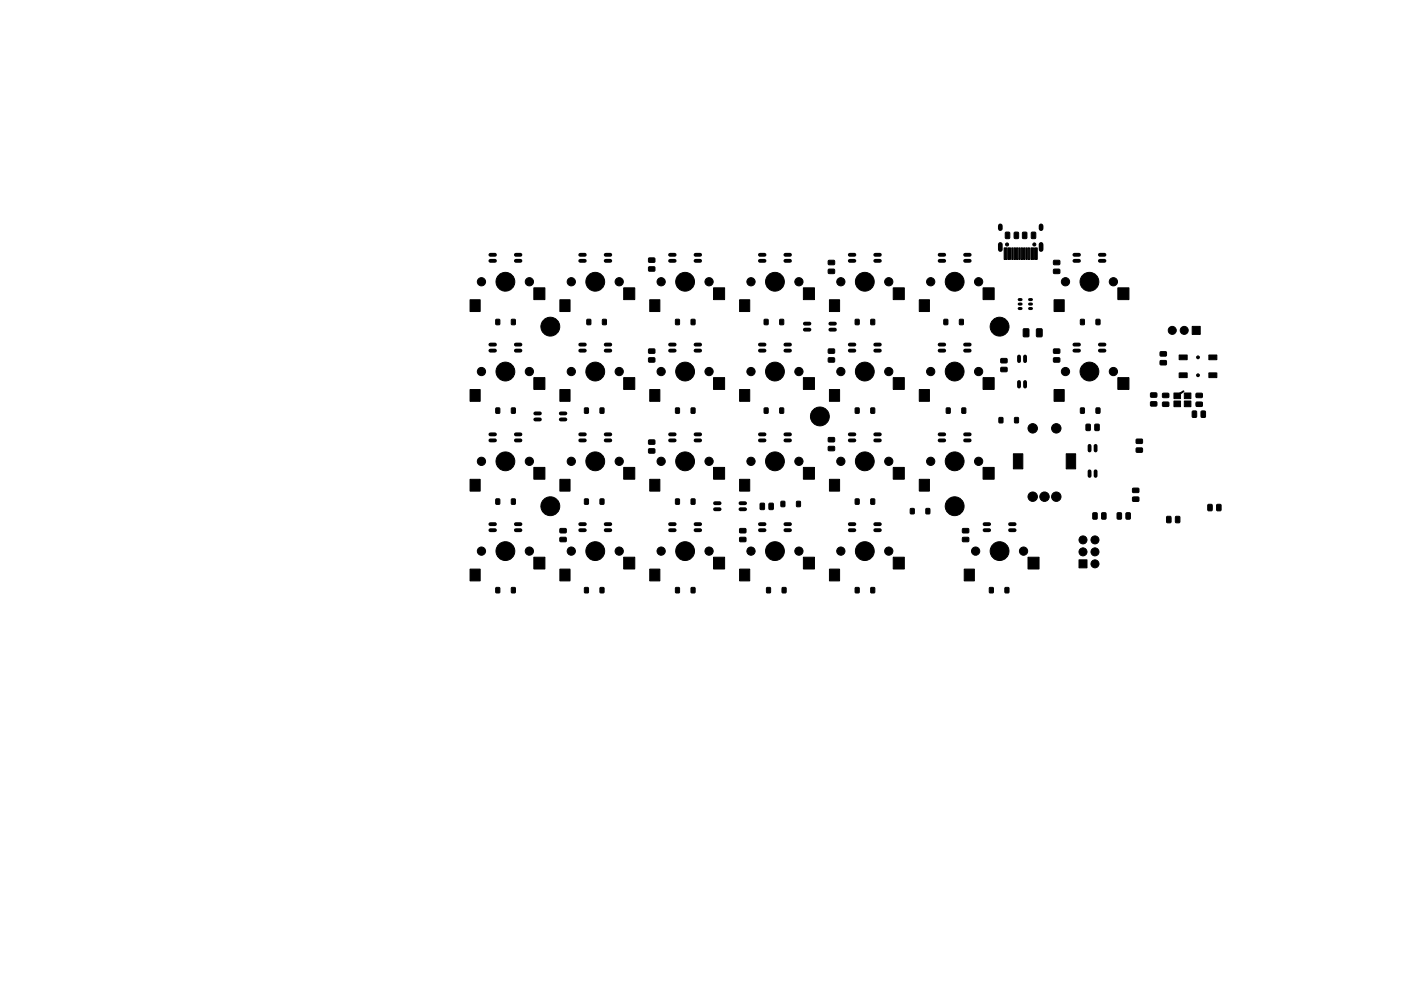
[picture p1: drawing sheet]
<svg xmlns="http://www.w3.org/2000/svg" width="297mm" height="210mm" viewBox="0 0 297 210" stroke-linecap="round" stroke-linejoin="round" font-family="sans-serif">
<g fill="#000" stroke="#000" stroke-width=".21">
<path d="M137.5 54.8l1.3-.1v.9h-1.2zM137.5 56.6h1.3v.8l-1.2 .1zM175.6 55.3h1.3v.8h-1.2zM175.6 57.2l1.3-.1v.9h-1.2zM212.9 52.6h.6v2.4h-.6zM213.2 49.3h.9l-.1 1.3-.8-.1zM213.7 52.6h.5v2.4h-.5zM214.5 52.6h.3v2.4h-.3zM215 52.6h.3v2.4h-.3zM215.1 49.3h.8v1.3l-.9-.1zM215.5 52.6h.3v2.4h-.3zM216 52.6h.3v2.4h-.3z"/>
<path d="M216.5 52.6h.3v2.4h-.3zM217 52.6h.3v2.4h-.3zM216.8 49.3h.9l-.1 1.3-.8-.1zM217.5 52.6h.3v2.4h-.3zM218 52.6h.3v2.4h-.3zM218.6 52.6h.5v2.4h-.5zM218.7 49.3h.9l-.1 1.3-.8-.1zM219.3 52.6h.6v2.4h-.6zM223.4 55.3h1.2l.1 .8h-1.3zM223.4 57.2l1.2-.1 .1 .9h-1.3zM99.7 63.6h2.1v2.5h-2.1zM105.2 67.8h.8l-.1 1.1-.8-.1z"/>
<path d="M108.5 67.8h.8l-.1 1.1-.8-.1zM113.2 61.1h2.3v2.5h-2.3zM118.7 63.6h2.2v2.5h-2.2zM124.5 67.8h.8l-.1 1.1-.8-.1zM127.8 67.8h.8l-.1 1.1-.8-.1zM132.2 61.1h2.4v2.5h-2.4zM137.5 74.1l1.3-.1v.9h-1.2zM137.5 76l1.3-.1v.8l-1.2 .1zM137.8 63.6h2.1v2.5h-2.1zM143.3 67.8h.8l-.1 1.1-.8-.1zM146.6 67.8h.8l-.1 1.1-.8-.1zM151.3 61.1h2.3v2.5h-2.3z"/>
<path d="M156.8 63.6h2.2v2.5h-2.2zM162 67.8h.8v1.1l-.8-.1zM165.4 67.8h.7v1.1l-.8-.1zM170.3 61.1h2.4v2.5h-2.4zM175.6 74.1l1.3-.1v.9h-1.2zM175.6 76l1.3-.1v.8l-1.2 .1zM175.9 63.6h2.1v2.5h-2.1zM181.4 67.8h.8l-.1 1.1-.8-.1zM184.7 67.8h.8l-.1 1.1-.8-.1zM189.4 61.1h2.3v2.5h-2.3zM194.9 63.6h2.2v2.5h-2.2zM200.1 67.8h.8v1.1l-.8-.1z"/>
<path d="M203.5 67.8h.7v1.1l-.8-.1zM208.4 61.1h2.4v2.5h-2.4zM212.2 78h1.2l.1 .8h-1.2zM212.2 76.1h1.2l.1 .8-1.2 .1zM217 69.8h1.1v1.6h-1.1zM219.8 69.8h1.1v1.6h-1.1zM223.4 74.1l1.2-.1 .1 .9h-1.3zM223.4 76l1.2-.1 .1 .8-1.3 .1zM223.5 63.6h2.1v2.5h-2.1zM229.1 67.8h.8l-.1 1.1-.7-.1zM232.4 67.8h.8l-.1 1.1-.7-.1zM237 61.1h2.4v2.5h-2.4z"/>
<path d="M246 74.7l1.2-.1 .1 .9h-1.3zM246 76.5h1.2l.1 .8-1.3 .1zM250 75.3h1.7v1h-1.7zM250 79.1h1.7v1h-1.7zM252.8 69.2h1.7v1.7h-1.7zM256.3 75.3h1.7v1h-1.7zM256.3 79.1h1.7v1h-1.7zM99.7 82.6h2.1v2.5h-2.1zM105.2 86.6h.8l-.1 1.1-.8-.1zM108.5 86.6h.8l-.1 1.1-.8-.1zM113.2 80.1h2.3v2.5h-2.3zM118.7 82.6h2.2v2.5h-2.2z"/>
<path d="M123.9 86.6h.8v1.1l-.8-.1zM127.3 86.6h.7v1.1l-.8-.1zM132.2 80.1h2.4v2.5h-2.4zM137.5 93.4h1.3v.8h-1.2zM137.5 95.3l1.3-.1v.9h-1.2zM137.8 82.6h2.1v2.5h-2.1zM143.3 86.6h.8l-.1 1.1-.8-.1zM146.6 86.6h.8l-.1 1.1-.8-.1zM151.3 80.1h2.3v2.5h-2.3zM156.8 82.6h2.2v2.5h-2.2zM162 86.6h.8v1.1l-.8-.1zM165.4 86.6h.7v1.1l-.8-.1z"/>
<path d="M170.3 80.1h2.4v2.5h-2.4zM175.6 92.9l1.3-.1v.9h-1.2zM175.6 94.7h1.3v.8l-1.2 .1zM175.9 82.6h2.1v2.5h-2.1zM181.4 86.6h.8l-.1 1.1-.8-.1zM184.7 86.6h.8l-.1 1.1-.8-.1zM189.4 80.1h2.3v2.5h-2.3zM194.9 82.6h2.2v2.5h-2.2zM200.7 86.6h.8l-.1 1.1-.8-.1zM204 86.6h.8l-.1 1.1-.8-.1zM208.4 80.1h2.4v2.5h-2.4zM211.8 88.6h.8v1.1l-.8-.1z"/>
<path d="M215.1 88.6h.8v1.1l-.8-.1zM214.9 96.3h2v3.2h-2zM223.5 82.6h2.1v2.5h-2.1zM226.1 96.3h2v3.2h-2zM229.1 86.6h.8l-.1 1.1-.7-.1zM230.3 90l.9 .1-.1 1.2h-.8zM232.2 90l.8 .1v1.2h-.9zM232.4 86.6h.8l-.1 1.1-.7-.1zM237 80.1h2.4v2.5h-2.4zM240.9 93.2h1.2l.1 .8-1.2 .1zM240.9 95.1h1.2l.1 .8h-1.2zM244 83.4h1.2l.1 .8-1.3 .1z"/>
<path d="M244 85.3l1.2-.1 .1 .9h-1.3zM246.5 83.5l1.2-.1 .1 .9h-1.2zM246.5 85.4l1.2-.1 .1 .8-1.2 .1zM248.9 85.1h1.4v1.2h-1.4zM248.9 83.4h1.4v1.2h-1.4zM249.9 83.6l1.1-.6-1 .7zM251.1 83.4h1.4v1.2h-1.4zM251.1 85.1h1.4v1.2h-1.4zM252.8 87.2l.9 .1-.1 1.2h-.8zM253.6 85.4l1.2-.1 .1 .8-.2 .2-1-.1-.1-.2zM253.6 83.5l1.2-.1 .1 .9-.2 .1h-1l-.1-.2zM254.7 87.2h.7l.2 .1v1.1l-.1 .1h-.8z"/>
<path d="M99.7 101.7h2.1v2.5h-2.1zM105.2 105.9h.8l-.1 1.1-.8-.1zM108.5 105.9h.8l-.1 1.1-.8-.1zM113.2 99.2h2.3v2.5h-2.3zM118.8 112.2l1.2-.1v.9h-1.2zM118.8 114.1l1.2-.1v.8l-1.2 .1zM118.7 101.7h2.2v2.5h-2.2zM123.9 105.9h.8v1.1l-.8-.1zM127.3 105.9h.7v1.1l-.8-.1zM132.2 99.2h2.4v2.5h-2.4zM137.8 101.7h2.1v2.5h-2.1zM143.3 105.9h.8l-.1 1.1-.8-.1z"/>
<path d="M146.6 105.9h.8l-.1 1.1-.8-.1zM151.3 99.2h2.3v2.5h-2.3zM156.9 112.2l1.2-.1v.9h-1.2zM156.9 114.1l1.2-.1v.8l-1.2 .1zM156.8 101.7h2.2v2.5h-2.2zM161.2 106.8h.9l-.1 1.3-.8-.1zM163.1 106.8h.8v1.3l-.8-.1zM165.6 106.4h.8l-.1 1.1-.7-.1zM168.9 106.4h.8l-.1 1.1-.7-.1zM170.3 99.2h2.4v2.5h-2.4zM175.9 101.7h2.1v2.5h-2.1zM181.4 105.9h.8l-.1 1.1-.8-.1z"/>
<path d="M184.7 105.9h.8l-.1 1.1-.8-.1zM189.4 99.2h2.3v2.5h-2.3zM193 107.9l.8 .1v1h-.8zM196.3 107.9l.8 .1v1h-.8zM194.9 101.7h2.2v2.5h-2.2zM204.1 112.2l1.2-.1 .1 .9h-1.3zM204.1 114.1l1.2-.1 .1 .8-1.3 .1zM208.4 99.2h2.4v2.5h-2.4zM228.8 118.8h1.7v1.7h-1.7zM231.7 108.8l.9 .1-.1 1.2h-.8zM233.6 108.8l.9 .1-.1 1.2h-.8zM236.9 108.8l.9 .1-.1 1.2h-.8z"/>
<path d="M238.8 108.8l.8 .1v1.2h-.9zM240.2 105.5h1.2l.1 .8-1.3 .1zM240.2 103.6h1.2l.1 .8-1.3 .1zM247.4 109.6h.9l-.1 1.3-.8-.1zM249.3 109.6h.8v1.3l-.9-.1zM256.1 107.1l.7-.1 .2 .1v1l-.1 .3-.8-.1zM258 107.1l.7-.1 .2 .1v1.1l-.1 .2-.8-.1zM99.7 120.7h2.1v2.5h-2.1zM105.2 124.7h.8l-.1 1.1-.8-.1zM108.5 124.7h.8l-.1 1.1-.8-.1zM113.2 118.2h2.3v2.5h-2.3zM118.7 120.7h2.2v2.5h-2.2z"/>
<path d="M123.9 124.7h.8v1.1l-.8-.1zM127.3 124.7h.7v1.1l-.8-.1zM132.2 118.2h2.4v2.5h-2.4zM137.8 120.7h2.1v2.5h-2.1zM143.3 124.7h.8l-.1 1.1-.8-.1zM146.6 124.7h.8l-.1 1.1-.8-.1zM151.3 118.2h2.3v2.5h-2.3zM156.8 120.7h2.2v2.5h-2.2zM162.6 124.7h.8l-.1 1.1-.8-.1zM165.9 124.7h.8l-.1 1.1-.8-.1zM170.3 118.2h2.4v2.5h-2.4zM175.9 120.7h2.1v2.5h-2.1z"/>
<path d="M181.4 124.7h.8l-.1 1.1-.8-.1zM184.7 124.7h.8l-.1 1.1-.8-.1zM189.4 118.2h2.3v2.5h-2.3zM204.4 120.7h2.2v2.5h-2.2zM209.8 124.7h.8l-.1 1.1-.7-.1zM213.1 124.7h.8l-.1 1.1-.7-.1zM218 118.2h2.3v2.5h-2.3z"/>
<circle cx="102.1" cy="59.8" r=".87"/>
<circle cx="107.2" cy="59.8" r="1.99"/>
<circle cx="112.2" cy="59.8" r=".87"/>
<circle cx="121.1" cy="59.8" r=".87"/>
<circle cx="126.2" cy="59.8" r="1.99"/>
<circle cx="131.3" cy="59.8" r=".87"/>
<circle cx="140.2" cy="59.8" r=".87"/>
<circle cx="145.3" cy="59.8" r="1.99"/>
<circle cx="150.3" cy="59.8" r=".87"/>
<circle cx="159.2" cy="59.8" r=".87"/>
<circle cx="164.3" cy="59.8" r="1.99"/>
<circle cx="169.4" cy="59.8" r=".87"/>
<circle cx="178.3" cy="59.8" r=".87"/>
<circle cx="183.4" cy="59.8" r="1.99"/>
<circle cx="188.4" cy="59.8" r=".87"/>
<circle cx="197.3" cy="59.8" r=".87"/>
<circle cx="202.4" cy="59.8" r="1.99"/>
<circle cx="207.5" cy="59.8" r=".87"/>
<circle cx="213.5" cy="51.9" r=".32"/>
<circle cx="219.3" cy="51.9" r=".33"/>
<circle cx="225.9" cy="59.8" r=".87"/>
<circle cx="231" cy="59.8" r="1.99"/>
<circle cx="236.1" cy="59.8" r=".87"/>
<circle cx="102.1" cy="78.8" r=".87"/>
<circle cx="107.2" cy="78.8" r="1.99"/>
<circle cx="112.2" cy="78.8" r=".87"/>
<circle cx="115.2" cy="69.3" r=".25"/>
<circle cx="115.6" cy="68.2" r=".25"/>
<circle cx="115.6" cy="70.4" r=".25"/>
<circle cx="116.7" cy="69.3" r="2"/>
<circle cx="116.7" cy="67.8" r=".25"/>
<circle cx="116.7" cy="70.8" r=".25"/>
<circle cx="117.7" cy="68.2" r=".25"/>
<circle cx="117.7" cy="70.4" r=".25"/>
<circle cx="118.2" cy="69.3" r=".25"/>
<circle cx="121.1" cy="78.8" r=".87"/>
<circle cx="126.2" cy="78.8" r="1.99"/>
<circle cx="131.3" cy="78.8" r=".87"/>
<circle cx="140.2" cy="78.8" r=".87"/>
<circle cx="145.3" cy="78.8" r="1.99"/>
<circle cx="150.3" cy="78.8" r=".87"/>
<circle cx="159.2" cy="78.8" r=".87"/>
<circle cx="164.3" cy="78.8" r="1.99"/>
<circle cx="169.4" cy="78.8" r=".87"/>
<circle cx="178.3" cy="78.8" r=".87"/>
<circle cx="183.4" cy="78.8" r="1.99"/>
<circle cx="188.4" cy="78.8" r=".87"/>
<circle cx="197.3" cy="78.8" r=".87"/>
<circle cx="202.4" cy="78.8" r="1.99"/>
<circle cx="207.5" cy="78.8" r=".87"/>
<circle cx="210.4" cy="69.3" r=".25"/>
<circle cx="210.9" cy="68.2" r=".25"/>
<circle cx="210.9" cy="70.4" r=".25"/>
<circle cx="211.9" cy="69.3" r="2"/>
<circle cx="211.9" cy="67.8" r=".25"/>
<circle cx="211.9" cy="70.8" r=".25"/>
<circle cx="213" cy="68.2" r=".25"/>
<circle cx="213" cy="70.4" r=".25"/>
<circle cx="213.4" cy="69.3" r=".25"/>
<circle cx="225.9" cy="78.8" r=".87"/>
<circle cx="231" cy="78.8" r="1.99"/>
<circle cx="236.1" cy="78.8" r=".87"/>
<circle cx="248.5" cy="70.1" r=".85"/>
<circle cx="251.1" cy="70.1" r=".85"/>
<circle cx="254" cy="75.8" r=".3"/>
<circle cx="254" cy="79.6" r=".3"/>
<circle cx="102.1" cy="97.9" r=".87"/>
<circle cx="107.2" cy="97.9" r="1.99"/>
<circle cx="112.2" cy="97.9" r=".87"/>
<circle cx="121.1" cy="97.9" r=".87"/>
<circle cx="126.2" cy="97.9" r="1.99"/>
<circle cx="131.3" cy="97.9" r=".87"/>
<circle cx="140.2" cy="97.9" r=".87"/>
<circle cx="145.3" cy="97.9" r="1.99"/>
<circle cx="150.3" cy="97.9" r=".87"/>
<circle cx="159.2" cy="97.9" r=".87"/>
<circle cx="164.3" cy="97.9" r="1.99"/>
<circle cx="169.4" cy="97.9" r=".87"/>
<circle cx="172.3" cy="88.4" r=".25"/>
<circle cx="172.8" cy="87.3" r=".25"/>
<circle cx="172.8" cy="89.4" r=".25"/>
<circle cx="173.8" cy="88.4" r="2"/>
<circle cx="173.8" cy="86.9" r=".25"/>
<circle cx="173.8" cy="89.9" r=".25"/>
<circle cx="174.9" cy="87.3" r=".25"/>
<circle cx="174.9" cy="89.4" r=".25"/>
<circle cx="175.3" cy="88.4" r=".25"/>
<circle cx="178.3" cy="97.9" r=".87"/>
<circle cx="183.4" cy="97.9" r="1.99"/>
<circle cx="188.4" cy="97.9" r=".87"/>
<circle cx="197.3" cy="97.9" r=".87"/>
<circle cx="202.4" cy="97.9" r="1.99"/>
<circle cx="207.5" cy="97.9" r=".87"/>
<circle cx="219" cy="90.9" r="1"/>
<circle cx="224" cy="90.9" r="1"/>
<circle cx="102.1" cy="116.9" r=".87"/>
<circle cx="107.2" cy="116.9" r="1.99"/>
<circle cx="112.2" cy="116.9" r=".87"/>
<circle cx="115.2" cy="107.4" r=".25"/>
<circle cx="115.6" cy="106.3" r=".25"/>
<circle cx="115.6" cy="108.5" r=".25"/>
<circle cx="116.7" cy="107.4" r="2"/>
<circle cx="116.7" cy="105.9" r=".25"/>
<circle cx="116.7" cy="108.9" r=".25"/>
<circle cx="117.7" cy="106.3" r=".25"/>
<circle cx="117.7" cy="108.5" r=".25"/>
<circle cx="118.2" cy="107.4" r=".25"/>
<circle cx="121.1" cy="116.9" r=".87"/>
<circle cx="126.2" cy="116.9" r="1.99"/>
<circle cx="131.3" cy="116.9" r=".87"/>
<circle cx="140.2" cy="116.9" r=".87"/>
<circle cx="145.3" cy="116.9" r="1.99"/>
<circle cx="150.3" cy="116.9" r=".87"/>
<circle cx="159.2" cy="116.9" r=".87"/>
<circle cx="164.3" cy="116.9" r="1.99"/>
<circle cx="169.4" cy="116.9" r=".87"/>
<circle cx="178.3" cy="116.9" r=".87"/>
<circle cx="183.4" cy="116.9" r="1.99"/>
<circle cx="188.4" cy="116.9" r=".87"/>
<circle cx="200.9" cy="107.4" r=".25"/>
<circle cx="201.3" cy="106.3" r=".25"/>
<circle cx="201.3" cy="108.5" r=".25"/>
<circle cx="202.4" cy="107.4" r="2"/>
<circle cx="202.4" cy="105.9" r=".25"/>
<circle cx="202.4" cy="108.9" r=".25"/>
<circle cx="203.5" cy="106.3" r=".25"/>
<circle cx="203.5" cy="108.5" r=".25"/>
<circle cx="203.9" cy="107.4" r=".25"/>
<circle cx="206.9" cy="116.9" r=".87"/>
<circle cx="211.9" cy="116.9" r="1.99"/>
<circle cx="217" cy="116.9" r=".87"/>
<circle cx="219" cy="105.4" r="1"/>
<circle cx="221.5" cy="105.4" r="1"/>
<circle cx="224" cy="105.4" r="1"/>
<circle cx="229.6" cy="114.5" r=".85"/>
<circle cx="229.6" cy="117.1" r=".85"/>
<circle cx="232.2" cy="119.6" r=".85"/>
<circle cx="232.2" cy="114.5" r=".85"/>
<circle cx="232.2" cy="117.1" r=".85"/>
</g>
<path d="M212.1 47.9v.6M212.1 51.8v1.1M220.7 47.9v.6M220.7 51.8v1.1" fill="none" stroke="#000" stroke-width="1"/>
<g fill="none" stroke="#000" stroke-width=".82">
<path d="M104 55.3h.9M104 54.1h.9M109.4 55.3h.9M109.4 54.1h.9M123 55.3h1M123 54.1h1M128.4 55.3h1M128.4 54.1h1M142.1 55.3h.9M142.1 54.1h.9M147.5 55.3h.9M147.5 54.1h.9"/>
<path d="M161.1 55.3h1M161.1 54.1h1M166.5 55.3h1M166.5 54.1h1M180.2 55.3h.9M180.2 54.1h.9M185.6 55.3h.9M185.6 54.1h.9M199.2 55.3h1M199.2 54.1h1M204.6 55.3h1M204.6 54.1h1"/>
<path d="M227.8 55.3h1M227.8 54.1h1M233.2 55.3h1M233.2 54.1h1M104 73.1h.9M104 74.4h.9M109.4 73.1h.9M109.4 74.4h.9M123 73.1h1M123 74.4h1M128.4 73.1h1M128.4 74.4h1"/>
<path d="M142.1 73.1h.9M142.1 74.4h.9M147.5 73.1h.9M147.5 74.4h.9M161.1 73.1h1M161.1 74.4h1M166.5 73.1h1M166.5 74.4h1M170.6 69.9h1M170.6 68.7h1M176 69.9h1M176 68.7h1"/>
<path d="M180.2 73.1h.9M180.2 74.4h.9M185.6 73.1h.9M185.6 74.4h.9M199.2 73.1h1M199.2 74.4h1M204.6 73.1h1M204.6 74.4h1M216.1 75.6v1M217.3 75.6v1M227.8 73.1h1M227.8 74.4h1"/>
<path d="M233.2 73.1h1M233.2 74.4h1M104 93.4h.9M104 92.2h.9M109.4 93.4h.9M109.4 92.2h.9M113.5 87.7h1M113.5 89h1M118.9 87.7h1M118.9 89h1M123 93.4h1M123 92.2h1"/>
<path d="M128.4 93.4h1M128.4 92.2h1M142.1 93.4h.9M142.1 92.2h.9M147.5 93.4h.9M147.5 92.2h.9M161.1 93.4h1M161.1 92.2h1M166.5 93.4h1M166.5 92.2h1M180.2 93.4h.9M180.2 92.2h.9"/>
<path d="M185.6 93.4h.9M185.6 92.2h.9M199.2 93.4h1M199.2 92.2h1M204.6 93.4h1M204.6 92.2h1M216.1 81v1M217.3 81v1M231 94.6v1M231 100v1M232.3 94.6v1M232.3 100v1"/>
<path d="M104 111.2h.9M104 112.5h.9M109.4 111.2h.9M109.4 112.5h.9M123 111.2h1M123 112.5h1M128.4 111.2h1M128.4 112.5h1M142.1 111.2h.9M142.1 112.5h.9M147.5 111.2h.9M147.5 112.5h.9"/>
<path d="M151.6 108h1M151.6 106.8h1M157 108h1M157 106.8h1M161.1 111.2h1M161.1 112.5h1M166.5 111.2h1M166.5 112.5h1M180.2 111.2h.9M180.2 112.5h.9M185.6 111.2h.9M185.6 112.5h.9"/>
<path d="M208.7 111.2h1M208.7 112.5h1M214.1 111.2h1M214.1 112.5h1"/>
</g>
<path d="M216.1 64.5h.4M216.1 63.6h.4M216.1 65.5h.4M218.3 64.5h.4M218.3 63.6h.4M218.3 65.5h.4" fill="none" stroke="#000" stroke-width=".65"/>
</svg>
